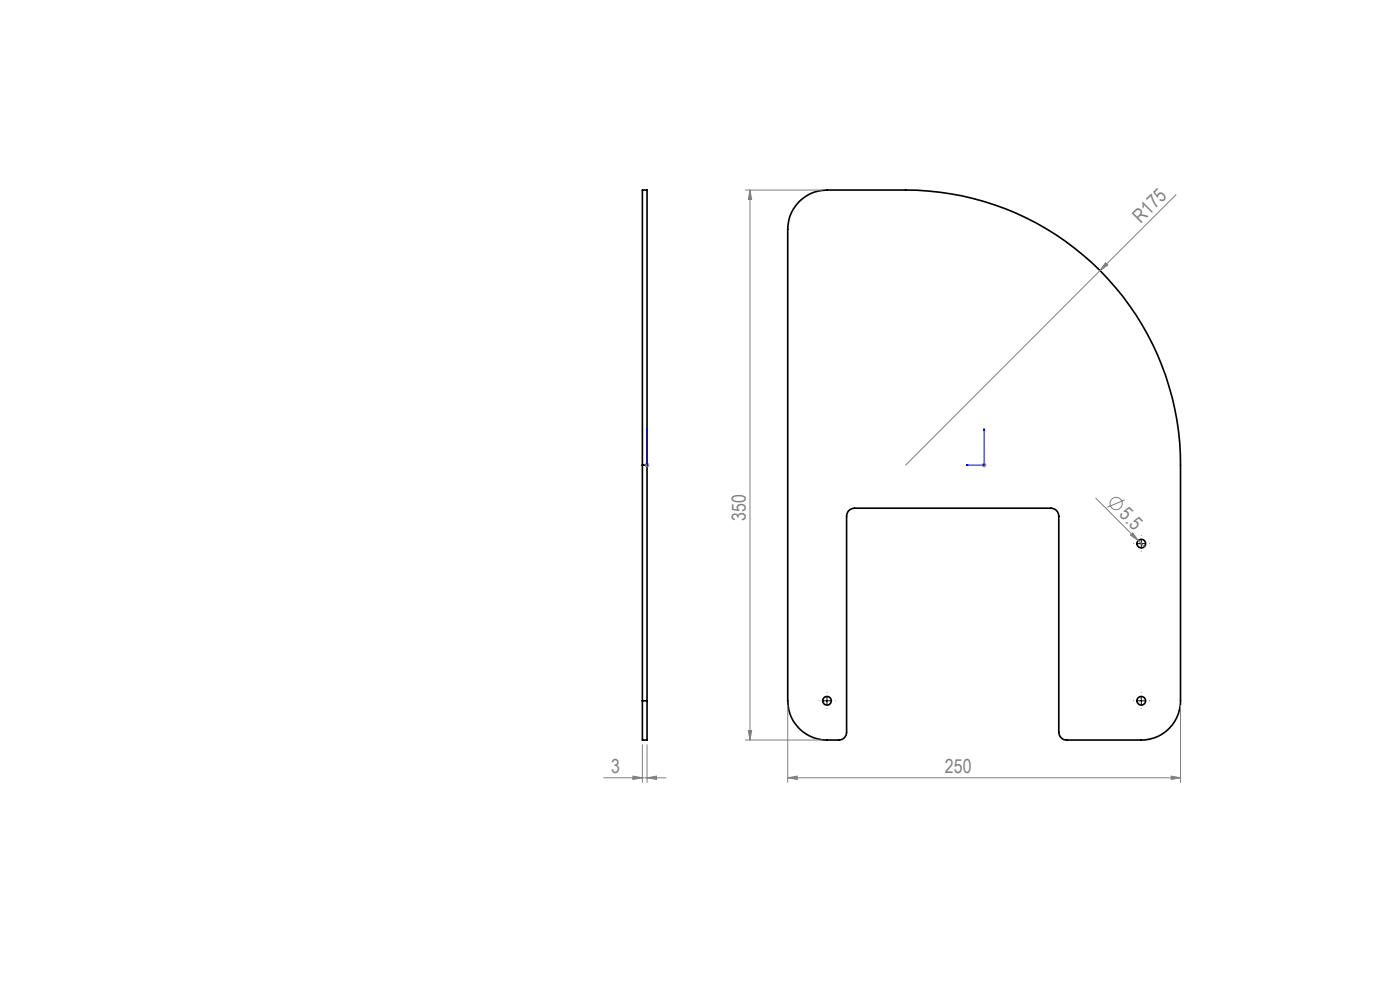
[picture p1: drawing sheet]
<svg xmlns="http://www.w3.org/2000/svg" width="297mm" height="210mm" viewBox="0 0 297 210" stroke-linecap="round" stroke-linejoin="round" font-family="sans-serif">
<defs><g id="words">
<g font-size="4.1" fill="#808080">
<text x="242" y="47.4" transform="rotate(-45 242 47.4)">R175</text>
<text x="158.2" y="110.5" transform="rotate(-90 158.2 110.5)">350</text>
<text x="237.3" y="109.3" transform="rotate(45 237.3 109.3)">5.5</text>
<text x="129.7" y="164">3</text>
<text x="200.5" y="164">250</text>
</g>
</g></defs>
<g fill="none" stroke="#000" stroke-width=".35">
<path d="M169.5 42.7a8.3 8.3 0 0 1 5.9-2.4h16.7a58.3 58.3 0 0 1 58.3 58.4v50a8.3 8.3 0 0 1-8.3 8.3h-15.8a1.69 1.69 0 0 1-1.7-1.7v-45.8a1.69 1.69 0 0 0-1.6-1.7h-41.7a1.69 1.69 0 0 0-1.7 1.7v45.8a1.63 1.63 0 0 1-1.7 1.7 10.3 10.3 0 0 1-7.6-1.8 8.3 8.3 0 0 1-3.2-6.5v-100.1a8.3 8.3 0 0 1 2.4-5.9zM136.3 98.7v-58.4h1v58.4M136.3 98.7h1M136.3 98.7v50M137.3 98.7v50M136.3 148.7v8.3h1v-8.3M136.3 148.7h1"/>
<circle cx="242.1" cy="115.3" r=".92"/>
<circle cx="175.4" cy="148.6" r=".92"/>
<circle cx="242.1" cy="148.7" r=".92"/>
</g>
<g fill="none" stroke="#808080" stroke-width=".21">
<path d="M158.1 40.3h16.3M159.1 40.3l.4 2h-.8zM159.1 40.3v116.7M234.5 55.7l.5 .5-1.6 1.2zM249.5 41.3l-57.4 57.4M136.8 98.7h1M136.9 98.3l.7 .7M137.3 98.1v1.1M137.6 98.3l-.7 .7M208.3 98.7h1M208.4 98.3l.7 .7M208.8 98.1v1.1"/>
<path d="M209.1 98.3l-.7 .7M232.4 105.6l10.3 10.3M238.6 106l-3.7 1.6M239.8 113.5l.5-.5 1.2 1.7zM136.3 158v8M137.3 158v8M158.1 157h16.3M158.7 155h.8l-.4 2zM167.1 149.6v16.4M250.4 149.6v16.4M128.1 165h13.2M134.3 164.6l2 .4-2 .3z"/>
<path d="M137.3 165l2-.4v.7zM167.1 165l2-.4v.7zM167.1 165h83.3M248.5 164.6l1.9 .4-1.9 .3z"/>
<circle cx="236.8" cy="106.8" r="1.3"/>
</g>
<path d="M137.3 98.6v.1zM137.3 90.9v.4v-.4M137.3 98.7h.1M137.3 90.9v7.8M204.9 98.7l.4-.1v.1zM208.8 90.9l.1 .4h-.2zM208.8 90.9v7.8h-3.9" fill="none" stroke="#00f" stroke-width=".21"/>
<path d="M240.5 115.3h-.1M242.1 113.6v-.1M243.8 115.3h.1M173.8 148.6h-.1M175.5 147v-.1M175.5 150.3v.1M177.1 148.6h.1M240.5 148.6h-.1M242.1 147v-.1M242.1 150.3v.1M243.8 148.6h.1" fill="none" stroke="#000" stroke-width=".21" stroke-dasharray="15.2 1.3 1.3 1.3" stroke-linecap="butt"/>
<path d="M241.3 115.3h1.7M242.1 114.5v1.7M174.6 148.7h1.7M175.4 147.8v1.7M241.3 148.7h1.7M242.1 147.8v1.7" fill="none" stroke="#000" stroke-width=".21"/>
<g fill="#00f">
<path d="M204.9 98.7h.4v-.1zM208.8 90.9l-.1 .4h.2z"/>
<path d="M137.3 98.6v.1zM137.3 90.9v.4z"/>
</g>
<g fill="#808080">
<path d="M239.8 113.5l.5-.5 1.2 1.7z"/>
<path d="M234.5 55.7l.5 .5-1.6 1.2z"/>
<path d="M137.3 165l2-.4v.7zM134.3 164.6l2 .4-2 .3z"/>
<path d="M167.1 165l2-.4v.7zM248.5 164.6l1.9 .4-1.9 .3z"/>
<path d="M159.1 40.3l.4 2h-.8zM158.7 155h.8l-.4 2z"/>
</g>
<use href="#words"/>
</svg>
